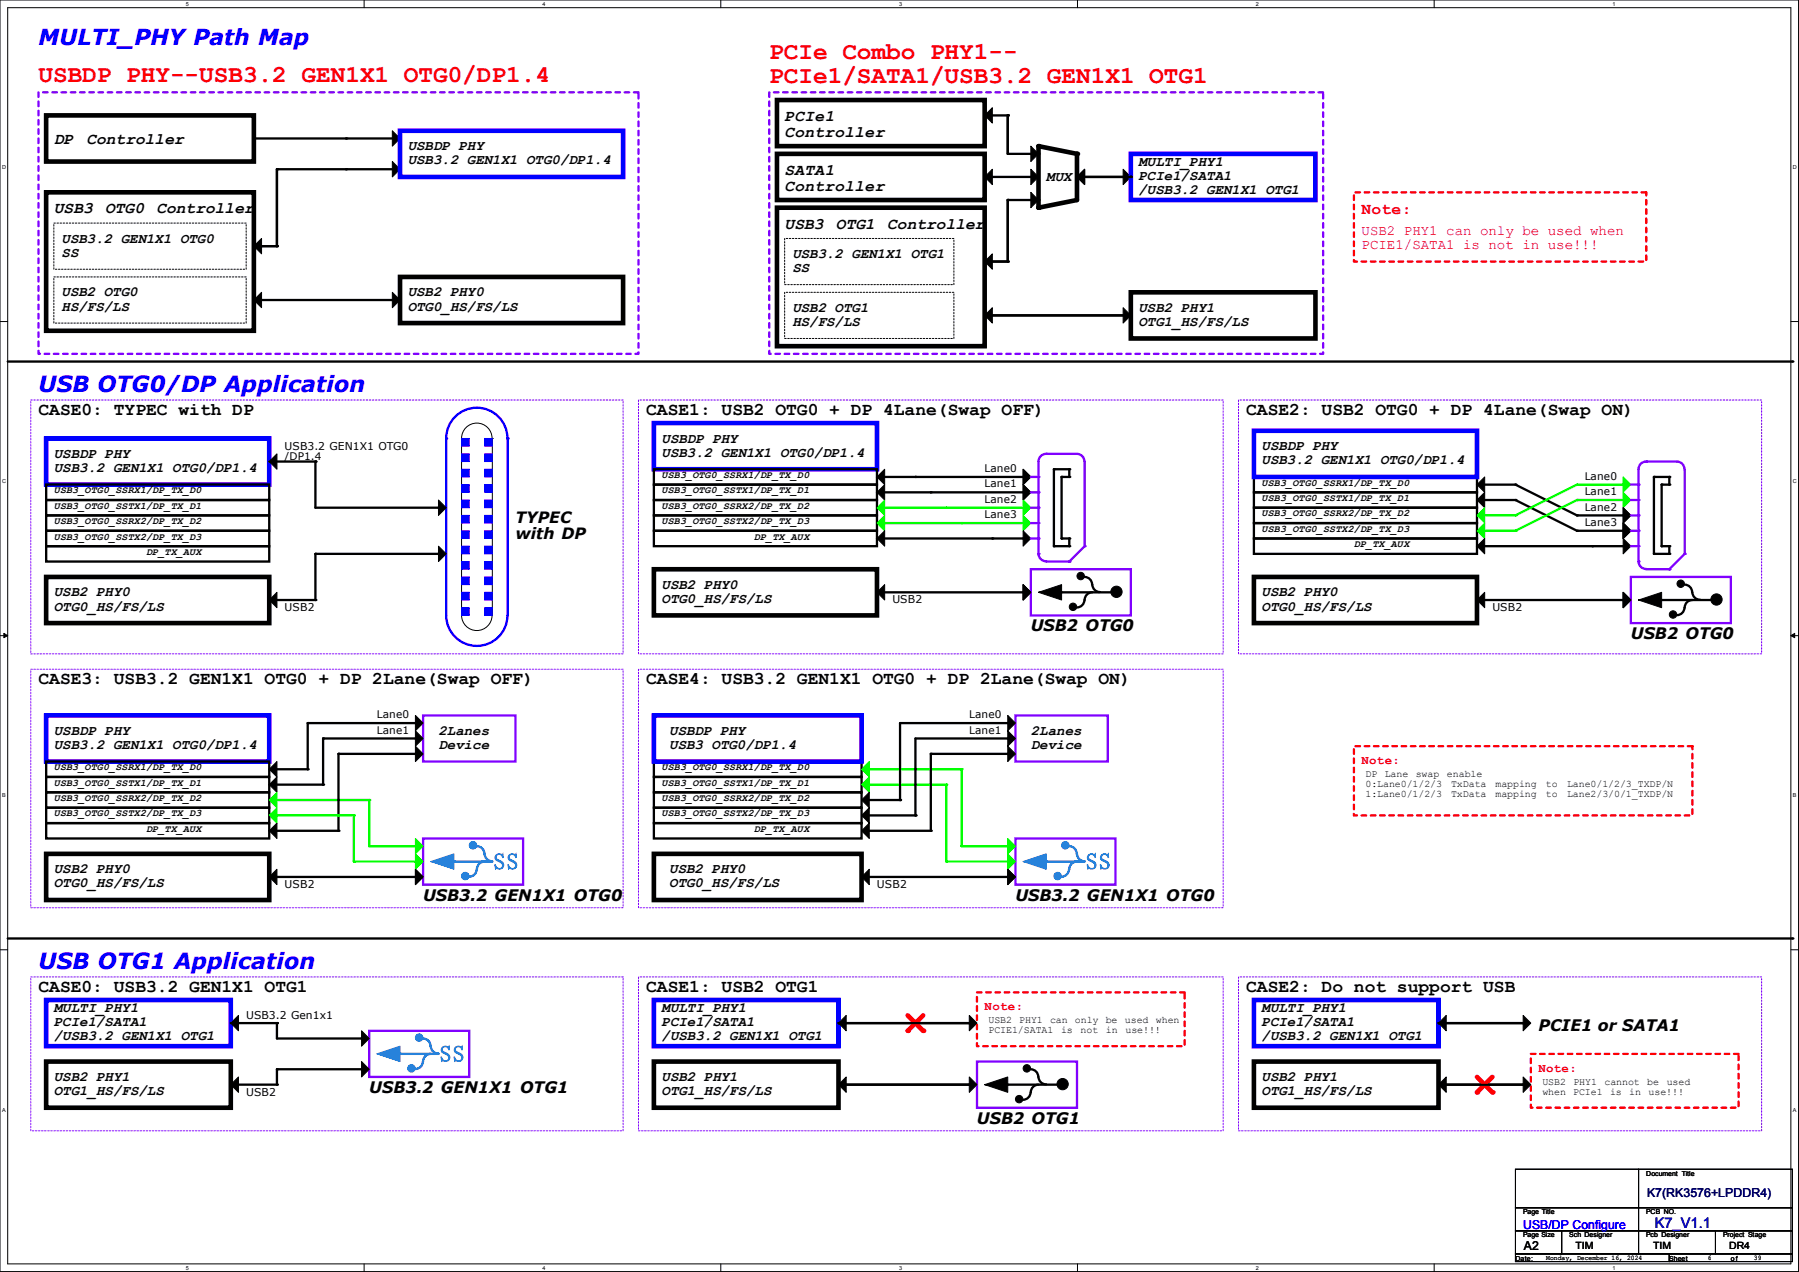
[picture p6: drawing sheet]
<svg xmlns="http://www.w3.org/2000/svg" width="297mm" height="210mm" viewBox="0 0 297 210" stroke-linecap="round" stroke-linejoin="round" font-family="sans-serif">
<defs><g id="words">
<g font-size="4" fill="#f00">
<text x="127" y="9.7">PCIe Combo PHY1--</text>
<text x="6.3" y="13.5">USBDP PHY--USB3.2 GEN1X1 OTG0/DP1.4</text>
<text x="127" y="13.8">PCIe1/SATA1/USB3.2 GEN1X1 OTG1</text>
</g>
<g font-size="3.7" fill="#00f">
<text x="6.3" y="64.7">USB OTG0/DP Application</text>
<text x="6.3" y="159.9">USB OTG1 Application</text>
</g>
<g font-size="3.7" fill="#0080ff">
<text x="81.5" y="143.5">SS</text>
<text x="179.3" y="143.5">SS</text>
<text x="72.6" y="175.3">SS</text>
</g>
<text font-size="3.6" fill="#00f" x="6.3" y="7.5">MULTI_PHY Path Map</text>
<g font-size="3">
<text x="6.3" y="68.5">CASE0: TYPEC with DP</text>
<text x="106.7" y="68.5">CASE1: USB2 OTG0 + DP 4Lane(Swap OFF)</text>
<text x="205.7" y="68.5">CASE2: USB2 OTG0 + DP 4Lane(Swap ON)</text>
<text x="6.3" y="112.9">CASE3: USB3.2 GEN1X1 OTG0 + DP 2Lane(Swap OFF)</text>
<text x="106.7" y="112.9">CASE4: USB3.2 GEN1X1 OTG0 + DP 2Lane(Swap ON)</text>
<text x="6.3" y="163.7">CASE0: USB3.2 GEN1X1 OTG1</text>
<text x="106.7" y="163.7">CASE1: USB2 OTG1</text>
<text x="205.7" y="163.7">CASE2: Do not support USB</text>
</g>
<g font-size="2.7">
<text x="8.9" y="23.8">DP</text>
<text x="14.3" y="23.8">Controller</text>
<text x="129.5" y="20">PCIe1</text>
<text x="129.5" y="22.6">Controller</text>
<text x="129.5" y="28.9">SATA1</text>
<text x="8.9" y="35.2">USB3</text>
<text x="17.4" y="35.2">OTG0</text>
<text x="25.8" y="35.2">Controller</text>
<text x="129.5" y="31.5">Controller</text>
<text x="129.5" y="37.8">USB3</text>
<text x="138" y="37.8">OTG1</text>
<text x="146.5" y="37.8">Controller</text>
</g>
<text font-size="2.7" fill="#f00" x="224.8" y="35.3">Note:</text>
<g font-size="2.6">
<text x="85.1" y="86.4">TYPEC</text>
<text x="85.1" y="89">with DP</text>
<text x="170.2" y="104.2">USB2 OTG0</text>
<text x="269.2" y="105.5">USB2 OTG0</text>
<text x="69.8" y="148.7">USB3.2 GEN1X1 OTG0</text>
<text x="167.6" y="148.7">USB3.2 GEN1X1 OTG0</text>
<text x="254" y="170.3">PCIE1 or SATA1</text>
<text x="61" y="180.4">USB3.2 GEN1X1 OTG1</text>
<text x="161.3" y="185.5">USB2 OTG1</text>
</g>
<text font-size="2.4" fill="#0000a0" x="273.2" y="202.7">K7_V1.1</text>
<g font-size="2.3">
<text x="67.3" y="24.8">USBDP PHY</text>
<text x="67.3" y="27.1">USB3.2 GEN1X1 OTG0/DP1.4</text>
<text x="172.7" y="29.9">MUX</text>
<text x="188" y="27.3">MULTI_PHY1</text>
<text x="188" y="29.7">PCIe1/SATA1</text>
<text x="188" y="32">/USB3.2 GEN1X1 OTG1</text>
<text x="10.2" y="40">USB3.2 GEN1X1 OTG0</text>
<text x="10.2" y="42.4">SS</text>
<text x="130.8" y="42.6">USB3.2 GEN1X1 OTG1</text>
<text x="130.8" y="44.9">SS</text>
<text x="10.2" y="48.9">USB2 OTG0</text>
<text x="10.2" y="51.3">HS/FS/LS</text>
<text x="67.3" y="48.9">USB2 PHY0</text>
<text x="67.3" y="51.3">OTG0_HS/FS/LS</text>
<text x="130.8" y="51.5">USB2 OTG1</text>
<text x="130.8" y="53.8">HS/FS/LS</text>
<text x="188" y="51.5">USB2 PHY1</text>
<text x="188" y="53.8">OTG1_HS/FS/LS</text>
<text x="8.9" y="75.6">USBDP PHY</text>
<text x="8.9" y="77.9">USB3.2 GEN1X1 OTG0/DP1.4</text>
<text x="109.2" y="73.1">USBDP PHY</text>
<text x="109.2" y="75.4">USB3.2 GEN1X1 OTG0/DP1.4</text>
<text x="208.3" y="74.3">USBDP PHY</text>
<text x="208.3" y="76.7">USB3.2 GEN1X1 OTG0/DP1.4</text>
<text x="8.9" y="98.5">USB2 PHY0</text>
<text x="8.9" y="100.8">OTG0_HS/FS/LS</text>
<text x="109.2" y="97.2">USB2 PHY0</text>
<text x="109.2" y="99.5">OTG0_HS/FS/LS</text>
<text x="208.3" y="98.5">USB2 PHY0</text>
<text x="208.3" y="100.8">OTG0_HS/FS/LS</text>
<text x="8.9" y="121.3">USBDP PHY</text>
<text x="8.9" y="123.7">USB3.2 GEN1X1 OTG0/DP1.4</text>
<text x="72.4" y="121.3">2Lanes</text>
<text x="72.4" y="123.7">Device</text>
<text x="110.5" y="121.3">USBDP PHY</text>
<text x="110.5" y="123.7">USB3 OTG0/DP1.4</text>
<text x="170.2" y="121.3">2Lanes</text>
<text x="170.2" y="123.7">Device</text>
<text x="8.9" y="144.2">USB2 PHY0</text>
<text x="8.9" y="146.5">OTG0_HS/FS/LS</text>
<text x="110.5" y="144.2">USB2 PHY0</text>
<text x="110.5" y="146.5">OTG0_HS/FS/LS</text>
<text x="8.9" y="167">MULTI_PHY1</text>
<text x="109.2" y="167">MULTI_PHY1</text>
<text x="208.3" y="167">MULTI_PHY1</text>
<text x="8.9" y="169.4">PCIe1/SATA1</text>
<text x="8.9" y="171.7">/USB3.2 GEN1X1 OTG1</text>
<text x="109.2" y="169.4">PCIe1/SATA1</text>
<text x="109.2" y="171.7">/USB3.2 GEN1X1 OTG1</text>
<text x="208.3" y="169.4">PCIe1/SATA1</text>
<text x="208.3" y="171.7">/USB3.2 GEN1X1 OTG1</text>
<text x="8.9" y="178.5">USB2 PHY1</text>
<text x="109.2" y="178.5">USB2 PHY1</text>
<text x="208.3" y="178.5">USB2 PHY1</text>
<text x="8.9" y="180.8">OTG1_HS/FS/LS</text>
<text x="109.2" y="180.8">OTG1_HS/FS/LS</text>
<text x="208.3" y="180.8">OTG1_HS/FS/LS</text>
</g>
<g font-size="2.3" fill="#f00">
<text x="224.8" y="38.7">USB2 PHY1 can only be used when</text>
<text x="224.8" y="41.1">PCIE1/SATA1 is not in use!!!</text>
</g>
<g font-size="2" fill="#f00">
<text x="224.8" y="126.2">Note:</text>
<text x="162.6" y="166.8">Note:</text>
<text x="254" y="177">Note:</text>
</g>
<text font-size="2" fill="#000080" x="271.9" y="197.6">K7(RK3576+LPDDR4)</text>
<text font-size="2" fill="#00f" x="251.5" y="202.9">USB/DP Configure</text>
<text font-size="2" x="251.6" y="206.4">A2</text>
<g font-size="1.8">
<text x="47" y="74.2">USB3.2 GEN1X1 OTG0</text>
<text x="47" y="100.9">USB2</text>
<text x="147.3" y="99.6">USB2</text>
<text x="246.4" y="100.9">USB2</text>
<text x="47" y="146.6">USB2</text>
<text x="144.8" y="146.6">USB2</text>
<text x="40.6" y="168.2">USB3.2 Gen1x1</text>
<text x="40.6" y="180.9">USB2</text>
</g>
<g font-size="1.7">
<text x="47" y="75.9">/DP1.4</text>
<text x="162.6" y="77.9">Lane0</text>
<text x="8.9" y="84">USB3_OTG0_SSTX1/DP_TX_D1</text>
<text x="8.9" y="81.4">USB3_OTG0_SSRX1/DP_TX_D0</text>
<text x="109.2" y="84">USB3_OTG0_SSRX2/DP_TX_D2</text>
<text x="109.2" y="81.4">USB3_OTG0_SSTX1/DP_TX_D1</text>
<text x="109.2" y="78.9">USB3_OTG0_SSRX1/DP_TX_D0</text>
<text x="162.6" y="83">Lane2</text>
<text x="162.6" y="80.5">Lane1</text>
<text x="208.3" y="82.7">USB3_OTG0_SSTX1/DP_TX_D1</text>
<text x="208.3" y="80.2">USB3_OTG0_SSRX1/DP_TX_D0</text>
<text x="261.6" y="81.7">Lane1</text>
<text x="261.6" y="79.2">Lane0</text>
<text x="8.9" y="89.1">USB3_OTG0_SSTX2/DP_TX_D3</text>
<text x="8.9" y="86.5">USB3_OTG0_SSRX2/DP_TX_D2</text>
<text x="109.2" y="86.5">USB3_OTG0_SSTX2/DP_TX_D3</text>
<text x="124.5" y="89.1">DP_TX_AUX</text>
<text x="162.6" y="85.6">Lane3</text>
<text x="208.3" y="85.3">USB3_OTG0_SSRX2/DP_TX_D2</text>
<text x="208.3" y="87.8">USB3_OTG0_SSTX2/DP_TX_D3</text>
<text x="261.6" y="84.3">Lane2</text>
<text x="261.6" y="86.8">Lane3</text>
<text x="24.1" y="91.6">DP_TX_AUX</text>
<text x="223.5" y="90.3">DP_TX_AUX</text>
<text x="62.2" y="118.6">Lane0</text>
<text x="160" y="118.6">Lane0</text>
<text x="62.2" y="121.1">Lane1</text>
<text x="160" y="121.1">Lane1</text>
<text x="8.9" y="129.7">USB3_OTG0_SSTX1/DP_TX_D1</text>
<text x="8.9" y="127.2">USB3_OTG0_SSRX1/DP_TX_D0</text>
<text x="109.2" y="129.7">USB3_OTG0_SSTX1/DP_TX_D1</text>
<text x="109.2" y="127.2">USB3_OTG0_SSRX1/DP_TX_D0</text>
<text x="225.4" y="128.3">DP</text>
<text x="225.4" y="130">0:Lane0/1/2/3</text>
<text x="225.4" y="131.6">1:Lane0/1/2/3</text>
<text x="228.6" y="128.3">Lane</text>
<text x="233.7" y="128.3">swap</text>
<text x="238.9" y="128.3">enable</text>
<text x="239.6" y="130">TxData</text>
<text x="239.6" y="131.6">TxData</text>
<text x="246.9" y="130">mapping</text>
<text x="246.9" y="131.6">mapping</text>
<text x="255.2" y="130">to</text>
<text x="255.2" y="131.6">to</text>
<text x="258.7" y="130">Lane0/1/2/3_TXDP/N</text>
<text x="258.7" y="131.6">Lane2/3/0/1_TXDP/N</text>
<text x="8.9" y="134.8">USB3_OTG0_SSTX2/DP_TX_D3</text>
<text x="8.9" y="132.2">USB3_OTG0_SSRX2/DP_TX_D2</text>
<text x="24.1" y="137.3">DP_TX_AUX</text>
<text x="109.2" y="132.2">USB3_OTG0_SSRX2/DP_TX_D2</text>
<text x="109.2" y="134.8">USB3_OTG0_SSTX2/DP_TX_D3</text>
<text x="124.5" y="137.3">DP_TX_AUX</text>
<text x="163.2" y="169">USB2</text>
<text x="163.2" y="170.6">PCIE1/SATA1</text>
<text x="168.3" y="169">PHY1</text>
<text x="173.4" y="169">can</text>
<text x="175.2" y="170.6">is</text>
<text x="177.5" y="169">only</text>
<text x="178.4" y="170.6">not</text>
<text x="182.5" y="169">be</text>
<text x="182.6" y="170.6">in</text>
<text x="185.7" y="169">used</text>
<text x="185.8" y="170.6">use!!!</text>
<text x="190.8" y="169">when</text>
<text x="254.6" y="179.1">USB2</text>
<text x="259.8" y="179.1">PHY1</text>
<text x="264.9" y="179.1">cannot</text>
<text x="271.9" y="179.1">be</text>
<text x="275.2" y="179.1">used</text>
<text x="254.6" y="180.8">when</text>
<text x="259.7" y="180.8">PCIe1</text>
<text x="265.8" y="180.8">is</text>
<text x="269" y="180.8">in</text>
<text x="272.2" y="180.8">use!!!</text>
<text x="260.1" y="206.2">TIM</text>
<text x="272.9" y="206.2">TIM</text>
<text x="285.5" y="206.2">DR4</text>
</g>
<g font-size="1.1">
<text x="271.8" y="194.1">Document Title</text>
<text x="251.5" y="200.5">Page Title</text>
<text x="271.8" y="200.5">PCB NO.</text>
<text x="250.2" y="208.1">Date:</text>
<text x="251.5" y="204.3">Page Size</text>
<text x="255.3" y="208">Monday, December 16, 2024</text>
<text x="259.1" y="204.3">Sch Designer</text>
<text x="271.8" y="204.3">Pcb Designer</text>
<text x="275.6" y="208.1">Sheet</text>
<text x="281.9" y="208">6</text>
<text x="284.5" y="204.3">Project Stage</text>
<text x="285.8" y="208.1">o f</text>
<text x="289.6" y="208">39</text>
</g>
<g font-size=".9">
<text x="30.7" y=".9">5</text>
<text x="89.5" y=".9">4</text>
<text x="148.4" y=".9">3</text>
<text x="207.3" y=".9">2</text>
<text x="266.2" y=".9">1</text>
<text x=".3" y="28">D</text>
<text x="296" y="28">D</text>
<text x=".3" y="79.8">C</text>
<text x="296" y="79.8">C</text>
<text x=".3" y="131.7">B</text>
<text x="296" y="131.7">B</text>
<text x=".3" y="183.5">A</text>
<text x="296" y="183.5">A</text>
<text x="30.7" y="209.6">5</text>
<text x="89.5" y="209.6">4</text>
<text x="148.4" y="209.6">3</text>
<text x="207.3" y="209.6">2</text>
<text x="266.2" y="209.6">1</text>
</g>
</g></defs>
<g fill="none" stroke="#000" stroke-width=".17">
<path d="M0 0h296.9v209.9h-296.9zM1.3 1.3h294.4v207.4h-294.4zM60.1 0v1.3M119 0v1.3M162.6 19.1l1.2-1.3v2.5zM177.9 0v1.3M236.8 0v1.3M43.2 39.4v2.5l-1.3-1.3zM64.8 21.6l1.2 1.3-1.2 1.2zM64.8 26.7l1.2 1.2-1.2 1.3zM162.6 29.2l1.2-1.3v2.6zM170.2 24.1l1.2 1.3-1.2 1.3z"/>
<path d="M170.2 27.9l1.2 1.3-1.2 1.3zM170.2 31.8l1.2 1.2-1.2 1.3zM177.8 29.2l1.3-1.3v2.6zM185.4 27.9l1.3 1.3-1.3 1.3zM0 53.1h1.3M43.2 48.3v2.5l-1.3-1.3zM64.8 48.3l1.2 1.2-1.2 1.3zM163.8 41.9v2.5l-1.2-1.2zM163.8 50.8v2.5l-1.2-1.2zM185.4 50.8l1.3 1.3-1.3 1.2zM295.7 53.1h1.2M0 104.9h1.3"/>
<path d="M.6 104.6l.7 .3-.7 .4zM295.7 104.9l.6-.3v.7zM295.7 104.9h1.2M0 156.8h1.3M295.7 156.8h1.2M60.1 208.7v1.2M119 208.7v1.2M177.9 208.7v1.2M236.8 208.7v1.2"/>
</g>
<g fill="#000">
<path d="M.6 104.6l.7 .3-.7 .4zM295.7 104.9l.6-.3v.7z"/>
<path d="M162.6 19.1l1.2-1.3v2.5z" fill-rule="evenodd"/>
<path d="M64.8 21.6l1.2 1.3-1.2 1.2z" fill-rule="evenodd"/>
<path d="M64.8 26.7l1.2 1.2-1.2 1.3z" fill-rule="evenodd"/>
<path d="M162.6 29.2l1.2-1.3v2.6z" fill-rule="evenodd"/>
<path d="M170.2 24.1l1.2 1.3-1.2 1.3z" fill-rule="evenodd"/>
<path d="M170.2 27.9l1.2 1.3-1.2 1.3z" fill-rule="evenodd"/>
<path d="M170.2 31.8l1.2 1.2-1.2 1.3z" fill-rule="evenodd"/>
<path d="M177.8 29.2l1.3-1.3v2.6z" fill-rule="evenodd"/>
<path d="M177.8 29.2l1.3-1.3v2.6z" fill-rule="evenodd"/>
<path d="M185.4 27.9l1.3 1.3-1.3 1.3z" fill-rule="evenodd"/>
<path d="M43.2 39.4v2.5l-1.3-1.3z" fill-rule="evenodd"/>
<path d="M43.2 48.3v2.5l-1.3-1.3z" fill-rule="evenodd"/>
<path d="M64.8 48.3l1.2 1.2-1.2 1.3z" fill-rule="evenodd"/>
<path d="M163.8 41.9v2.5l-1.2-1.2z" fill-rule="evenodd"/>
<path d="M163.8 50.8v2.5l-1.2-1.2z" fill-rule="evenodd"/>
<path d="M185.4 50.8l1.3 1.3-1.3 1.2z" fill-rule="evenodd"/>
</g>
<path d="M5.1 66h97.8v41.9h-97.8zM105.4 66h96.5v41.9h-96.5zM204.5 66h86.3v41.9h-86.3zM5.1 110.5h97.8v39.4h-97.8zM105.4 110.5h96.5v39.4h-96.5zM5.1 161.3h97.8v25.4h-97.8zM105.4 161.3h96.5v25.4h-96.5zM204.5 161.3h86.3v25.4h-86.3z" fill="none" stroke="#8000ff" stroke-width=".17" stroke-dasharray=".3 .3"/>
<path d="M6.3 15.2h99.1v43.2h-99.1zM127 15.2h91.4v43.2h-91.4z" fill="none" stroke="#8000ff" stroke-width=".38" stroke-dasharray=".8 .8"/>
<path d="M223.5 31.8h48.3v11.4h-48.3zM223.5 123.2h55.9v11.4h-55.9zM161.3 163.8h34.3v8.9h-34.3zM252.7 174h34.3v8.9h-34.3z" fill="none" stroke="#f00" stroke-width=".38" stroke-dasharray=".8 .8"/>
<g fill="none" stroke="#000" stroke-width=".38">
<path d="M162.6 19.1h3.8v6.3h5M41.9 22.9h24.1M66 27.9h-20.3v12.7h-3.8M163.8 29.2h6.4M171.4 33h-5v10.2h-3.8M177.8 29.2h8.9M1.3 59.7h294.6M41.9 49.5h22.9M162.6 52.1h24.1M107.9 77.5h36.9v2.5h-36.9zM207 78.7h36.8v2.6h-36.8zM7.6 87.6h36.8v2.6h-36.8z"/>
<path d="M7.6 85.1h36.8v2.5h-36.8zM7.6 82.5h36.8v2.6h-36.8zM7.6 80h36.8v2.5h-36.8zM7.6 90.2h36.8v2.5h-36.8zM107.9 80h36.9v2.5h-36.9zM107.9 87.6h36.9v2.6h-36.9zM107.9 85.1h36.9v2.5h-36.9zM107.9 82.5h36.9v2.6h-36.9zM207 86.4h36.8v2.5h-36.8zM207 83.8h36.8v2.6h-36.8zM207 81.3h36.8v2.5h-36.8zM207 88.9h36.8v2.5h-36.8z"/>
<path d="M7.6 128.3h36.8v2.5h-36.8zM7.6 135.9h36.8v2.5h-36.8zM7.6 133.3h36.8v2.6h-36.8zM7.6 125.7h36.8v2.6h-36.8zM7.6 130.8h36.8v2.5h-36.8zM107.9 130.8h34.3v2.5h-34.3zM107.9 125.7h34.3v2.6h-34.3zM107.9 133.3h34.3v2.6h-34.3zM107.9 128.3h34.3v2.5h-34.3zM107.9 135.9h34.3v2.5h-34.3z"/>
</g>
<g fill="#000">
<circle cx="166.4" cy="19" r=".19"/>
<circle cx="45.7" cy="27.9" r=".19"/>
<circle cx="57.1" cy="27.9" r=".19"/>
<circle cx="57.2" cy="22.9" r=".19"/>
<circle cx="66" cy="22.9" r=".19"/>
<circle cx="66" cy="27.9" r=".19"/>
<circle cx="166.4" cy="33" r=".19"/>
<circle cx="170.2" cy="29.2" r=".19"/>
<circle cx="171.5" cy="33" r=".19"/>
<circle cx="171.5" cy="25.4" r=".19"/>
<circle cx="171.5" cy="24.1" r=".38"/>
<circle cx="171.5" cy="34.3" r=".38"/>
<circle cx="177.8" cy="25.4" r=".38"/>
<circle cx="186.7" cy="29.2" r=".19"/>
<circle cx="45.7" cy="40.6" r=".19"/>
<circle cx="64.8" cy="49.5" r=".19"/>
<circle cx="166.4" cy="43.2" r=".19"/>
<circle cx="186.7" cy="52.1" r=".19"/>
<circle cx="295.9" cy="59.7" r=".19"/>
</g>
<g fill="none" stroke="#000" stroke-width=".76">
<path d="M7.6 19.1h34.3v7.6h-34.3zM128.3 16.5h34.3v7.6h-34.3zM7.6 31.8h34.3v22.8h-34.3zM128.3 25.4h34.3v7.6h-34.3zM128.3 34.3h34.3v22.9h-34.3zM171.4 24.1l6.4 1.3v7.6l-6.4 1.3zM66 45.7h36.9v7.6h-36.9zM186.7 48.3h30.5v7.6h-30.5zM7.6 95.2h36.8v7.7h-36.8zM107.9 94h36.9v7.6h-36.9zM207 95.2h36.8v7.7h-36.8zM7.6 141h36.8v7.6h-36.8z"/>
<path d="M107.9 141h34.3v7.6h-34.3zM7.6 175.3h30.5v7.6h-30.5zM107.9 175.3h30.5v7.6h-30.5zM207 175.3h30.5v7.6h-30.5z"/>
</g>
<path d="M8.9 36.8h31.7v7.6h-31.7zM129.5 39.4h28v7.6h-28zM8.9 45.7h31.7v7.6h-31.7zM129.5 48.3h28v7.6h-28z" fill="none" stroke="#000" stroke-width=".17" stroke-dasharray=".3 .3"/>
<path d="M66 21.6h36.9v7.6h-36.9zM186.7 25.4h30.5v7.6h-30.5zM7.6 72.4h36.8v7.6h-36.8zM107.9 69.8h36.9v7.7h-36.9zM207 71.1h36.8v7.6h-36.8zM7.6 118.1h36.8v7.6h-36.8zM107.9 118.1h34.3v7.6h-34.3zM7.6 165.1h30.5v7.6h-30.5zM107.9 165.1h30.5v7.6h-30.5zM207 165.1h30.5v7.6h-30.5z" fill="none" stroke="#00f" stroke-width=".76"/>
<path d="M177.8 74.9h-5.1a1.25 1.25 0 0 0-1.3 1.3" fill="none" stroke="#8000ff" stroke-width=".38"/>
<circle cx="172.7" cy="74.9" r=".19" fill="#8000ff"/>
<path d="M171.4 76.2v15.2M177.8 74.9a1.25 1.25 0 0 1 1.2 1.3" fill="none" stroke="#8000ff" stroke-width=".38"/>
<circle cx="171.4" cy="91.4" r=".19" fill="#8000ff"/>
<path d="M179.1 76.2v14" fill="none" stroke="#8000ff" stroke-width=".38"/>
<circle cx="179.1" cy="90.2" r=".19" fill="#8000ff"/>
<path d="M276.9 76.2h-5.1a1.25 1.25 0 0 0-1.3 1.3" fill="none" stroke="#8000ff" stroke-width=".38"/>
<circle cx="271.8" cy="76.2" r=".19" fill="#8000ff"/>
<path d="M270.5 77.5v15.2M276.9 76.2a1.25 1.25 0 0 1 1.2 1.3" fill="none" stroke="#8000ff" stroke-width=".38"/>
<path d="M44.4 76.2l1.3-1.3v2.6z" fill-rule="evenodd" fill="#000"/>
<path d="M44.4 76.2l1.3-1.3v2.6z" fill="none" stroke="#000" stroke-width=".17"/>
<circle cx="270.5" cy="92.7" r=".19" fill="#8000ff"/>
<path d="M278.1 77.5v13.9" fill="none" stroke="#8000ff" stroke-width=".38"/>
<circle cx="278.1" cy="91.4" r=".19" fill="#8000ff"/>
<path d="M44.4 76.2h7.7M175.3 88.9v-10.2h1.2v-1.2h-2.5v12.7M250.2 80l10.1 5.1M274.3 90.2v-10.2h1.3v-1.3h-2.6v12.7" fill="none" stroke="#000" stroke-width=".38"/>
<g fill="#000">
<circle cx="52.1" cy="76.2" r=".19"/>
<circle cx="174" cy="77.5" r=".19"/>
<circle cx="175.3" cy="78.7" r=".19"/>
<circle cx="176.5" cy="77.5" r=".19"/>
<circle cx="176.5" cy="78.7" r=".19"/>
<circle cx="273" cy="78.7" r=".19"/>
<circle cx="275.6" cy="78.7" r=".19"/>
<circle cx="175.3" cy="88.9" r=".19"/>
<circle cx="260.4" cy="85.1" r=".19"/>
<circle cx="274.3" cy="90.2" r=".19"/>
<circle cx="274.3" cy="80" r=".19"/>
<circle cx="275.6" cy="80" r=".19"/>
</g>
<g fill="#000">
<path d="M144.8 78.7l1.2-1.2v2.5z" fill-rule="evenodd"/>
<path d="M168.9 77.5l1.3 1.2-1.3 1.3z" fill-rule="evenodd"/>
<path d="M168.9 77.5l1.3 1.2-1.3 1.3z" fill-rule="evenodd"/>
<path d="M243.8 80l1.3-1.3v2.6z" fill-rule="evenodd"/>
</g>
<path d="M144.8 78.7l1.2-1.2v2.5zM168.9 77.5l1.3 1.2-1.3 1.3zM243.8 80l1.3-1.3v2.6z" fill="none" stroke="#000" stroke-width=".17"/>
<path d="M73.7 72.4a5.1 5.1 0 0 1 5-5.1 5.1 5.1 0 0 1 5.1 5.1M73.7 101.6a5.1 5.1 0 0 0 5 5 5.1 5.1 0 0 0 5.1-5" fill="none" stroke="#00f" stroke-width=".38"/>
<path d="M170.2 94h16.5v7.6h-16.5zM269.2 95.2h16.6v7.7h-16.6zM69.8 118.1h15.3v7.6h-15.3zM167.6 118.1h15.3v7.6h-15.3zM69.8 138.4h16.6v7.6h-16.6zM167.6 138.4h16.5v7.6h-16.5zM61 170.2h16.5v7.6h-16.5zM161.3 175.3h16.5v7.6h-16.5z" fill="none" stroke="#8000ff" stroke-width=".38"/>
<path d="M268 78.7l1.2 1.3-1.2 1.3z" fill-rule="evenodd" fill="#0f0"/>
<path d="M268 78.7l1.2 1.3-1.2 1.3z" fill="none" stroke="#0f0" stroke-width=".17"/>
<path d="M73.7 72.4v29.2" fill="none" stroke="#00f" stroke-width=".38"/>
<circle cx="73.7" cy="72.4" r=".19" fill="#00f"/>
<g fill="#000">
<path d="M146 80v2.5l-1.2-1.2z" fill-rule="evenodd"/>
<path d="M168.9 80l1.3 1.3-1.3 1.2z" fill-rule="evenodd"/>
<path d="M168.9 80l1.3 1.3-1.3 1.2z" fill-rule="evenodd"/>
</g>
<path d="M146 80v2.5l-1.2-1.2zM168.9 80l1.3 1.3-1.3 1.2z" fill="none" stroke="#000" stroke-width=".17"/>
<path d="M144.8 78.7h24.1" fill="none" stroke="#000" stroke-width=".38"/>
<g fill="#000">
<circle cx="151.1" cy="78.7" r=".19"/>
<circle cx="168.9" cy="78.7" r=".19"/>
</g>
<path d="M170.2 78.7h1.2" fill="none" stroke="#8000ff" stroke-width=".38"/>
<circle cx="171.4" cy="78.7" r=".19" fill="#8000ff"/>
<path d="M250.2 82.5l10.1 5.1" fill="none" stroke="#000" stroke-width=".38"/>
<circle cx="260.4" cy="87.6" r=".19" fill="#000"/>
<path d="M245.1 81.3v2.5l-1.3-1.3z" fill-rule="evenodd" fill="#000"/>
<path d="M245.1 81.3v2.5l-1.3-1.3z" fill="none" stroke="#000" stroke-width=".17"/>
<path d="M268 81.3l1.2 1.2-1.2 1.3z" fill-rule="evenodd" fill="#0f0"/>
<path d="M268 81.3l1.2 1.2-1.2 1.3z" fill="none" stroke="#0f0" stroke-width=".17"/>
<path d="M76.2 72.4v29.2M72.4 82.5l1.3 1.3-1.3 1.3zM76.2 101.6h.1" fill="none" stroke="#000" stroke-width=".17"/>
<path d="M72.4 82.5l1.3 1.3-1.3 1.3z" fill-rule="evenodd" fill="#000"/>
<path d="M146 82.5v2.6l-1.2-1.3z" fill-rule="evenodd" fill="#0f0"/>
<path d="M146 82.5v2.6l-1.2-1.3z" fill="none" stroke="#0f0" stroke-width=".17"/>
<path d="M168.9 82.5l1.3 1.3-1.3 1.3z" fill-rule="evenodd" fill="#0f0"/>
<path d="M168.9 82.5l1.3 1.3-1.3 1.3z" fill="none" stroke="#0f0" stroke-width=".17"/>
<path d="M243.8 80h6.4" fill="none" stroke="#000" stroke-width=".38"/>
<circle cx="250.2" cy="80" r=".19" fill="#000"/>
<path d="M269.2 80h1.3" fill="none" stroke="#8000ff" stroke-width=".38"/>
<circle cx="270.5" cy="80" r=".19" fill="#8000ff"/>
<path d="M260.3 80h7.7" fill="none" stroke="#0f0" stroke-width=".38"/>
<circle cx="268" cy="80" r=".19" fill="#0f0"/>
<path d="M76.2 72.4a2.52 2.52 0 0 1 2.5-2.5 2.52 2.52 0 0 1 2.5 2.5M76.2 101.6a2.52 2.52 0 0 0 2.5 2.5 2.52 2.52 0 0 0 2.5-2.5" fill="none" stroke="#000" stroke-width=".17"/>
<path d="M144.8 81.3h24.1" fill="none" stroke="#000" stroke-width=".38"/>
<g fill="#000">
<circle cx="153.7" cy="81.3" r=".19"/>
<circle cx="168.9" cy="81.3" r=".19"/>
</g>
<path d="M170.2 81.3h1.2" fill="none" stroke="#8000ff" stroke-width=".38"/>
<circle cx="171.4" cy="81.3" r=".19" fill="#8000ff"/>
<path d="M245.1 83.8v2.6l-1.3-1.3z" fill-rule="evenodd" fill="#0f0"/>
<path d="M245.1 83.8v2.6l-1.3-1.3z" fill="none" stroke="#0f0" stroke-width=".17"/>
<g fill="#000">
<path d="M268 83.8l1.2 1.3-1.2 1.3z" fill-rule="evenodd"/>
<path d="M268 83.8l1.2 1.3-1.2 1.3z" fill-rule="evenodd"/>
</g>
<path d="M268 83.8l1.2 1.3-1.2 1.3z" fill="none" stroke="#000" stroke-width=".17"/>
<path d="M52.1 76.2v7.6" fill="none" stroke="#000" stroke-width=".38"/>
<circle cx="52.1" cy="76.2" r=".19" fill="#000"/>
<path d="M144.8 86.4l1.2-1.3v2.5z" fill-rule="evenodd" fill="#0f0"/>
<path d="M144.8 86.4l1.2-1.3v2.5z" fill="none" stroke="#0f0" stroke-width=".17"/>
<path d="M168.9 85.1l1.3 1.3-1.3 1.2z" fill-rule="evenodd" fill="#0f0"/>
<path d="M168.9 85.1l1.3 1.3-1.3 1.2z" fill="none" stroke="#0f0" stroke-width=".17"/>
<path d="M243.8 82.5h6.4" fill="none" stroke="#000" stroke-width=".38"/>
<circle cx="250.2" cy="82.6" r=".19" fill="#000"/>
<path d="M269.2 82.5h1.3" fill="none" stroke="#8000ff" stroke-width=".38"/>
<circle cx="270.5" cy="82.5" r=".19" fill="#8000ff"/>
<path d="M260.3 82.5h7.7" fill="none" stroke="#0f0" stroke-width=".38"/>
<circle cx="268" cy="82.5" r=".19" fill="#0f0"/>
<path d="M52.1 83.8h20.3" fill="none" stroke="#000" stroke-width=".38"/>
<circle cx="72.4" cy="83.8" r=".19" fill="#000"/>
<path d="M146 83.8h10.2" fill="none" stroke="#0f0" stroke-width=".38"/>
<circle cx="156.2" cy="83.8" r=".19" fill="#0f0"/>
<path d="M170.2 83.8h1.2" fill="none" stroke="#8000ff" stroke-width=".38"/>
<circle cx="171.5" cy="83.8" r=".19" fill="#8000ff"/>
<path d="M175.3 88.9h.1" fill="none" stroke="#000" stroke-width=".17"/>
<path d="M245.1 86.4v2.5l-1.3-1.3z" fill-rule="evenodd" fill="#0f0"/>
<path d="M245.1 86.4v2.5l-1.3-1.3z" fill="none" stroke="#0f0" stroke-width=".17"/>
<g fill="#000">
<path d="M144.8 88.9l1.2-1.3v2.6z" fill-rule="evenodd"/>
<path d="M268 86.4l1.2 1.2-1.2 1.3z" fill-rule="evenodd"/>
<path d="M268 86.4l1.2 1.2-1.2 1.3z" fill-rule="evenodd"/>
<path d="M268 86.4l1.2 1.2-1.2 1.3z" fill-rule="evenodd"/>
<path d="M268 86.4l1.2 1.2-1.2 1.3z" fill-rule="evenodd"/>
</g>
<path d="M81.3 72.4h.1M81.3 72.4v29.2M144.8 88.9l1.2-1.3v2.6zM268 86.4l1.2 1.2-1.2 1.3z" fill="none" stroke="#000" stroke-width=".17"/>
<path d="M175.3 88.9h1.2" fill="none" stroke="#000" stroke-width=".38"/>
<circle cx="176.5" cy="88.9" r=".19" fill="#000"/>
<path d="M179.1 90.2l-2.6 2.5" fill="none" stroke="#8000ff" stroke-width=".38"/>
<circle cx="176.5" cy="92.7" r=".19" fill="#8000ff"/>
<path d="M176.5 88.9v1.3" fill="none" stroke="#000" stroke-width=".38"/>
<circle cx="176.5" cy="90.2" r=".19" fill="#000"/>
<path d="M168.9 87.6l1.3 1.3-1.3 1.3z" fill-rule="evenodd" fill="#000"/>
<path d="M168.9 87.6l1.3 1.3-1.3 1.3z" fill="none" stroke="#000" stroke-width=".17"/>
<path d="M245.1 85.1h5.1" fill="none" stroke="#0f0" stroke-width=".38"/>
<circle cx="250.2" cy="85.1" r=".19" fill="#0f0"/>
<path d="M260.3 85.1h7.7" fill="none" stroke="#000" stroke-width=".38"/>
<circle cx="268" cy="85.1" r=".19" fill="#000"/>
<path d="M269.2 85.1h1.3" fill="none" stroke="#8000ff" stroke-width=".38"/>
<circle cx="270.5" cy="85.1" r=".19" fill="#8000ff"/>
<path d="M274.3 90.2h.1" fill="none" stroke="#000" stroke-width=".17"/>
<path d="M146 86.4h12.7" fill="none" stroke="#0f0" stroke-width=".38"/>
<circle cx="158.7" cy="86.4" r=".19" fill="#0f0"/>
<path d="M170.2 86.4h1.2" fill="none" stroke="#8000ff" stroke-width=".38"/>
<circle cx="171.5" cy="86.4" r=".19" fill="#8000ff"/>
<path d="M171.4 91.4a1.25 1.25 0 0 0 1.3 1.3M278.1 91.4l-2.5 2.6" fill="none" stroke="#8000ff" stroke-width=".38"/>
<path d="M174 90.2h2.5M274.3 90.2h1.3" fill="none" stroke="#000" stroke-width=".38"/>
<g fill="#000">
<circle cx="174" cy="90.2" r=".19"/>
<circle cx="275.6" cy="90.2" r=".19"/>
</g>
<path d="M245.1 88.9v2.5l-1.3-1.2z" fill-rule="evenodd" fill="#000"/>
<path d="M245.1 88.9v2.5l-1.3-1.2z" fill="none" stroke="#000" stroke-width=".17"/>
<circle cx="275.6" cy="94" r=".19" fill="#8000ff"/>
<path d="M275.6 90.2v1.2" fill="none" stroke="#000" stroke-width=".38"/>
<circle cx="275.6" cy="91.4" r=".19" fill="#000"/>
<g fill="#000">
<path d="M72.4 90.2l1.3 1.2-1.3 1.3z" fill-rule="evenodd"/>
<path d="M268 88.9l1.2 1.3-1.2 1.2z" fill-rule="evenodd"/>
</g>
<path d="M72.4 90.2l1.3 1.2-1.3 1.3zM268 88.9l1.2 1.3-1.2 1.2z" fill="none" stroke="#000" stroke-width=".17"/>
<path d="M83.8 72.4v29.2" fill="none" stroke="#00f" stroke-width=".38"/>
<circle cx="83.8" cy="72.4" r=".19" fill="#00f"/>
<path d="M172.7 92.7h3.8" fill="none" stroke="#8000ff" stroke-width=".38"/>
<circle cx="176.5" cy="92.7" r=".19" fill="#8000ff"/>
<path d="M245.1 87.6h5.1" fill="none" stroke="#0f0" stroke-width=".38"/>
<circle cx="250.2" cy="87.6" r=".19" fill="#0f0"/>
<path d="M260.3 87.6h7.7" fill="none" stroke="#000" stroke-width=".38"/>
<circle cx="268" cy="87.6" r=".19" fill="#000"/>
<path d="M269.2 87.6h1.3" fill="none" stroke="#8000ff" stroke-width=".38"/>
<circle cx="270.5" cy="87.6" r=".19" fill="#8000ff"/>
<path d="M170.2 88.9h1.2M270.5 92.7a1.25 1.25 0 0 0 1.3 1.2" fill="none" stroke="#8000ff" stroke-width=".38"/>
<path d="M144.8 88.9h19M273 91.4h2.6" fill="none" stroke="#000" stroke-width=".38"/>
<g fill="#000">
<circle cx="163.8" cy="88.9" r=".19"/>
<circle cx="273" cy="91.4" r=".19"/>
</g>
<circle cx="171.5" cy="88.9" r=".19" fill="#8000ff"/>
<path d="M271.8 94h3.8" fill="none" stroke="#8000ff" stroke-width=".38"/>
<circle cx="275.6" cy="94" r=".19" fill="#8000ff"/>
<circle cx="178.4" cy="95.1" r=".61" fill="#000"/>
<circle cx="178.4" cy="95.1" r=".61" fill="none" stroke="#000" stroke-width=".17"/>
<path d="M243.8 90.2h19.1" fill="none" stroke="#000" stroke-width=".38"/>
<circle cx="262.9" cy="90.2" r=".19" fill="#000"/>
<path d="M269.2 90.2h1.3" fill="none" stroke="#8000ff" stroke-width=".38"/>
<circle cx="270.5" cy="90.2" r=".19" fill="#8000ff"/>
<path d="M52.1 91.4h20.3M163.8 88.9h5.1M179.1 95.2a1.25 1.25 0 0 1 1.2 1.3M180.3 96.5a1.25 1.25 0 0 0 1.3 1.2M278.1 96.5a1.25 1.25 0 0 1 1.3 1.3" fill="none" stroke="#000" stroke-width=".38"/>
<g fill="#000">
<circle cx="72.4" cy="91.4" r=".19"/>
<circle cx="168.9" cy="88.9" r=".19"/>
</g>
<g fill="#000">
<circle cx="184.3" cy="97.7" r=".93"/>
<circle cx="277.5" cy="96.4" r=".61"/>
<circle cx="283.4" cy="99" r=".93"/>
</g>
<g fill="none" stroke="#000" stroke-width=".17">
<circle cx="184.3" cy="97.7" r=".93"/>
<circle cx="277.5" cy="96.4" r=".61"/>
<circle cx="283.4" cy="99" r=".93"/>
</g>
<path d="M156.2 83.8h12.7" fill="none" stroke="#0f0" stroke-width=".38"/>
<circle cx="168.9" cy="83.8" r=".19" fill="#0f0"/>
<g fill="#000">
<path d="M44.4 99.1l1.3-1.3v2.5z" fill-rule="evenodd"/>
<path d="M146 96.5v2.6l-1.2-1.3z" fill-rule="evenodd"/>
<path d="M168.9 96.5l1.3 1.3-1.3 1.3z" fill-rule="evenodd"/>
<path d="M168.9 96.5l1.3 1.3-1.3 1.3z" fill-rule="evenodd"/>
<path d="M168.9 96.5l1.3 1.3-1.3 1.3z" fill-rule="evenodd"/>
<path d="M171.4 97.8l3.9-1.3v2.6l-3.9-1.3h1.3z" fill-rule="evenodd"/>
<circle cx="177.1" cy="100.2" r=".61"/>
</g>
<g fill="none" stroke="#000" stroke-width=".17">
<path d="M44.4 99.1l1.3-1.3v2.5zM146 96.5v2.6l-1.2-1.3zM168.9 96.5l1.3 1.3-1.3 1.3zM171.4 97.8l3.9-1.3v2.6l-3.9-1.3h1.3z"/>
<circle cx="177.1" cy="100.2" r=".61"/>
</g>
<path d="M175.1 97.8h8.3M179 99.1a1.25 1.25 0 0 1-1.2 1.2M180.3 97.8a1.25 1.25 0 0 0-1.2 1.3M262.9 90.2h5.1M279.4 97.8a1.25 1.25 0 0 0 1.3 1.2" fill="none" stroke="#000" stroke-width=".38"/>
<g fill="#000">
<circle cx="175.1" cy="97.8" r=".19"/>
<circle cx="268" cy="90.2" r=".19"/>
</g>
<path d="M260.3 80l-10.1 5.1" fill="none" stroke="#0f0" stroke-width=".38"/>
<circle cx="260.4" cy="80" r=".19" fill="#0f0"/>
<g fill="#000">
<path d="M243.8 99.1l1.3-1.3v2.5z" fill-rule="evenodd"/>
<path d="M268 97.8l1.2 1.3-1.2 1.2z" fill-rule="evenodd"/>
<path d="M268 97.8l1.2 1.3-1.2 1.2z" fill-rule="evenodd"/>
<path d="M268 97.8l1.2 1.3-1.2 1.2z" fill-rule="evenodd"/>
<path d="M270.5 99.1l3.8-1.3v2.5l-3.8-1.2h1.3z" fill-rule="evenodd"/>
</g>
<path d="M243.8 99.1l1.3-1.3v2.5zM268 97.8l1.2 1.3-1.2 1.2zM270.5 99.1l3.8-1.3v2.5l-3.8-1.2h1.3z" fill="none" stroke="#000" stroke-width=".17"/>
<path d="M274.2 99.1h8.2M279.4 99.1a1.25 1.25 0 0 0-1.3 1.2" fill="none" stroke="#000" stroke-width=".38"/>
<circle cx="274.2" cy="99.1" r=".19" fill="#000"/>
<path d="M158.7 86.4h10.2" fill="none" stroke="#0f0" stroke-width=".38"/>
<circle cx="168.9" cy="86.4" r=".19" fill="#0f0"/>
<path d="M52.1 91.4v7.7M144.8 97.8h24.1M278.1 100.3a1.25 1.25 0 0 1-1.2 1.3" fill="none" stroke="#000" stroke-width=".38"/>
<circle cx="276.2" cy="101.5" r=".61" fill="#000"/>
<circle cx="276.2" cy="101.5" r=".61" fill="none" stroke="#000" stroke-width=".17"/>
<g fill="#000">
<circle cx="52.1" cy="91.4" r=".19"/>
<circle cx="168.9" cy="97.8" r=".19"/>
</g>
<path d="M260.3 82.5l-10.1 5.1" fill="none" stroke="#0f0" stroke-width=".38"/>
<circle cx="260.4" cy="82.6" r=".19" fill="#0f0"/>
<path d="M44.4 99.1h7.7M243.8 99.1h24.2M68.6 119.4h-17.8v7.6M148.6 119.4h17.8M53.3 121.9h15.3" fill="none" stroke="#000" stroke-width=".38"/>
<g fill="#000">
<circle cx="52.1" cy="99.1" r=".19"/>
<circle cx="268" cy="99.1" r=".19"/>
<circle cx="50.8" cy="119.4" r=".19"/>
<circle cx="68.6" cy="119.4" r=".19"/>
<circle cx="166.4" cy="119.4" r=".19"/>
<circle cx="68.6" cy="121.9" r=".19"/>
</g>
<g fill="#000">
<path d="M68.6 118.1l1.2 1.3-1.2 1.2z" fill-rule="evenodd"/>
<path d="M166.4 118.1l1.2 1.3-1.2 1.2z" fill-rule="evenodd"/>
<path d="M44.4 127l1.3-1.3v2.6z" fill-rule="evenodd"/>
<path d="M68.6 120.6l1.2 1.3-1.2 1.3z" fill-rule="evenodd"/>
<path d="M68.6 123.2l1.2 1.3-1.2 1.2z" fill-rule="evenodd"/>
<path d="M166.4 120.6l1.2 1.3-1.2 1.3z" fill-rule="evenodd"/>
<path d="M166.4 123.2l1.2 1.3-1.2 1.2z" fill-rule="evenodd"/>
</g>
<path d="M68.6 118.1l1.2 1.3-1.2 1.2zM166.4 118.1l1.2 1.3-1.2 1.2zM44.4 127l1.3-1.3v2.6zM68.6 120.6l1.2 1.3-1.2 1.3zM68.6 123.2l1.2 1.3-1.2 1.2zM166.4 120.6l1.2 1.3-1.2 1.3zM166.4 123.2l1.2 1.3-1.2 1.2z" fill="none" stroke="#000" stroke-width=".17"/>
<path d="M143.5 125.7v2.6l-1.3-1.3z" fill-rule="evenodd" fill="#0f0"/>
<path d="M143.5 125.7v2.6l-1.3-1.3z" fill="none" stroke="#0f0" stroke-width=".17"/>
<path d="M53.3 121.9v7.6M151.1 121.9h15.3M153.7 124.5h12.7" fill="none" stroke="#000" stroke-width=".38"/>
<g fill="#000">
<circle cx="53.3" cy="121.9" r=".19"/>
<circle cx="166.4" cy="121.9" r=".19"/>
<circle cx="166.4" cy="124.5" r=".19"/>
</g>
<path d="M44.4 129.5l1.3-1.2v2.5z" fill-rule="evenodd" fill="#000"/>
<path d="M44.4 129.5l1.3-1.2v2.5z" fill="none" stroke="#000" stroke-width=".17"/>
<path d="M143.5 128.3v2.5l-1.3-1.3z" fill-rule="evenodd" fill="#0f0"/>
<path d="M143.5 128.3v2.5l-1.3-1.3z" fill="none" stroke="#0f0" stroke-width=".17"/>
<path d="M44.4 127h6.4" fill="none" stroke="#000" stroke-width=".38"/>
<circle cx="50.8" cy="127" r=".19" fill="#000"/>
<path d="M143.5 127h15.2" fill="none" stroke="#0f0" stroke-width=".38"/>
<circle cx="158.7" cy="127" r=".19" fill="#0f0"/>
<path d="M44.4 132.1l1.3-1.3v2.5z" fill-rule="evenodd" fill="#0f0"/>
<path d="M44.4 132.1l1.3-1.3v2.5z" fill="none" stroke="#0f0" stroke-width=".17"/>
<path d="M143.5 130.8v2.5l-1.3-1.2z" fill-rule="evenodd" fill="#000"/>
<path d="M143.5 130.8v2.5l-1.3-1.2z" fill="none" stroke="#000" stroke-width=".17"/>
<path d="M44.4 129.5h8.9M55.9 124.5h12.7" fill="none" stroke="#000" stroke-width=".38"/>
<g fill="#000">
<circle cx="53.3" cy="129.5" r=".19"/>
<circle cx="68.6" cy="124.5" r=".19"/>
</g>
<path d="M80 85.1h1.3v1.3h-1.3z" fill-rule="evenodd" fill="#00f"/>
<path d="M80 85.1h1.3v1.3h-1.3z" fill="none" stroke="#00f" stroke-width=".17"/>
<path d="M80 74.9h1.3v1.3h-1.3z" fill-rule="evenodd" fill="#00f"/>
<path d="M80 74.9h1.3v1.3h-1.3z" fill="none" stroke="#00f" stroke-width=".17"/>
<path d="M80 82.5h1.3v1.3h-1.3z" fill-rule="evenodd" fill="#00f"/>
<path d="M80 82.5h1.3v1.3h-1.3z" fill="none" stroke="#00f" stroke-width=".17"/>
<path d="M76.2 97.8h1.3v1.3h-1.3z" fill-rule="evenodd" fill="#00f"/>
<path d="M76.2 97.8h1.3v1.3h-1.3z" fill="none" stroke="#00f" stroke-width=".17"/>
<path d="M80 92.7h1.3v1.3h-1.3z" fill-rule="evenodd" fill="#00f"/>
<path d="M80 92.7h1.3v1.3h-1.3z" fill="none" stroke="#00f" stroke-width=".17"/>
<path d="M76.2 90.2h1.3v1.2h-1.3z" fill-rule="evenodd" fill="#00f"/>
<path d="M76.2 90.2h1.3v1.2h-1.3z" fill="none" stroke="#00f" stroke-width=".17"/>
<path d="M80 77.5h1.3v1.2h-1.3z" fill-rule="evenodd" fill="#00f"/>
<path d="M80 77.5h1.3v1.2h-1.3z" fill="none" stroke="#00f" stroke-width=".17"/>
<path d="M76.2 77.5h1.3v1.2h-1.3z" fill-rule="evenodd" fill="#00f"/>
<path d="M76.2 77.5h1.3v1.2h-1.3z" fill="none" stroke="#00f" stroke-width=".17"/>
<path d="M80 95.2h1.3v1.3h-1.3z" fill-rule="evenodd" fill="#00f"/>
<path d="M80 95.2h1.3v1.3h-1.3z" fill="none" stroke="#00f" stroke-width=".17"/>
<path d="M76.2 82.5h1.3v1.3h-1.3z" fill-rule="evenodd" fill="#00f"/>
<path d="M76.2 82.5h1.3v1.3h-1.3z" fill="none" stroke="#00f" stroke-width=".17"/>
<path d="M76.2 80h1.3v1.3h-1.3z" fill-rule="evenodd" fill="#00f"/>
<path d="M76.2 80h1.3v1.3h-1.3z" fill="none" stroke="#00f" stroke-width=".17"/>
<path d="M76.2 87.6h1.3v1.3h-1.3z" fill-rule="evenodd" fill="#00f"/>
<path d="M76.2 87.6h1.3v1.3h-1.3z" fill="none" stroke="#00f" stroke-width=".17"/>
<path d="M76.2 74.9h1.3v1.3h-1.3z" fill-rule="evenodd" fill="#00f"/>
<path d="M76.2 74.9h1.3v1.3h-1.3z" fill="none" stroke="#00f" stroke-width=".17"/>
<path d="M80 100.3h1.3v1.3h-1.3z" fill-rule="evenodd" fill="#00f"/>
<path d="M80 100.3h1.3v1.3h-1.3z" fill="none" stroke="#00f" stroke-width=".17"/>
<path d="M80 87.6h1.3v1.3h-1.3z" fill-rule="evenodd" fill="#00f"/>
<path d="M80 87.6h1.3v1.3h-1.3z" fill="none" stroke="#00f" stroke-width=".17"/>
<path d="M80 80h1.3v1.3h-1.3z" fill-rule="evenodd" fill="#00f"/>
<path d="M80 80h1.3v1.3h-1.3z" fill="none" stroke="#00f" stroke-width=".17"/>
<path d="M76.2 95.2h1.3v1.3h-1.3z" fill-rule="evenodd" fill="#00f"/>
<path d="M76.2 95.2h1.3v1.3h-1.3z" fill="none" stroke="#00f" stroke-width=".17"/>
<path d="M80 72.4h1.3v1.3h-1.3z" fill-rule="evenodd" fill="#00f"/>
<path d="M80 72.4h1.3v1.3h-1.3z" fill="none" stroke="#00f" stroke-width=".17"/>
<path d="M76.2 72.4h1.3v1.3h-1.3z" fill-rule="evenodd" fill="#00f"/>
<path d="M76.2 72.4h1.3v1.3h-1.3z" fill="none" stroke="#00f" stroke-width=".17"/>
<path d="M80 97.8h1.3v1.3h-1.3z" fill-rule="evenodd" fill="#00f"/>
<path d="M80 97.8h1.3v1.3h-1.3z" fill="none" stroke="#00f" stroke-width=".17"/>
<path d="M76.2 85.1h1.3v1.3h-1.3z" fill-rule="evenodd" fill="#00f"/>
<path d="M76.2 85.1h1.3v1.3h-1.3z" fill="none" stroke="#00f" stroke-width=".17"/>
<path d="M80 90.2h1.3v1.2h-1.3z" fill-rule="evenodd" fill="#00f"/>
<path d="M80 90.2h1.3v1.2h-1.3z" fill="none" stroke="#00f" stroke-width=".17"/>
<path d="M76.2 100.3h1.3v1.3h-1.3z" fill-rule="evenodd" fill="#00f"/>
<path d="M76.2 100.3h1.3v1.3h-1.3z" fill="none" stroke="#00f" stroke-width=".17"/>
<path d="M76.2 92.7h1.3v1.3h-1.3z" fill-rule="evenodd" fill="#00f"/>
<path d="M76.2 92.7h1.3v1.3h-1.3z" fill="none" stroke="#00f" stroke-width=".17"/>
<path d="M143.5 129.5h12.7" fill="none" stroke="#0f0" stroke-width=".38"/>
<circle cx="156.2" cy="129.5" r=".19" fill="#0f0"/>
<path d="M44.4 134.6l1.3-1.3v2.6z" fill-rule="evenodd" fill="#0f0"/>
<path d="M44.4 134.6l1.3-1.3v2.6z" fill="none" stroke="#0f0" stroke-width=".17"/>
<path d="M143.5 133.3v2.6l-1.3-1.3z" fill-rule="evenodd" fill="#000"/>
<path d="M143.5 133.3v2.6l-1.3-1.3z" fill="none" stroke="#000" stroke-width=".17"/>
<path d="M45.7 132.1h15.3" fill="none" stroke="#0f0" stroke-width=".38"/>
<circle cx="61" cy="132.1" r=".19" fill="#0f0"/>
<path d="M148.6 119.4v12.7h-5.1M55.9 124.5v12.7M153.7 124.5v12.7" fill="none" stroke="#000" stroke-width=".38"/>
<g fill="#000">
<circle cx="55.9" cy="124.5" r=".19"/>
<circle cx="148.6" cy="132.1" r=".19"/>
<circle cx="153.7" cy="124.5" r=".19"/>
</g>
<g fill="#000">
<path d="M44.4 137.2l1.3-1.3v2.5z" fill-rule="evenodd"/>
<path d="M143.5 135.9v2.5l-1.3-1.2z" fill-rule="evenodd"/>
</g>
<path d="M44.4 137.2l1.3-1.3v2.5zM143.5 135.9v2.5l-1.3-1.2z" fill="none" stroke="#000" stroke-width=".17"/>
<path d="M45.7 134.6h12.7" fill="none" stroke="#0f0" stroke-width=".38"/>
<circle cx="58.4" cy="134.6" r=".19" fill="#0f0"/>
<circle cx="78.1" cy="139.6" r=".61" fill="#0080ff"/>
<circle cx="78.1" cy="139.6" r=".61" fill="none" stroke="#0080ff" stroke-width=".17"/>
<path d="M143.5 134.6h7.6" fill="none" stroke="#000" stroke-width=".38"/>
<circle cx="151.1" cy="134.6" r=".19" fill="#000"/>
<path d="M166.4 141l1.2 1.2-1.2 1.3z" fill-rule="evenodd" fill="#0f0"/>
<path d="M166.4 141l1.2 1.2-1.2 1.3z" fill="none" stroke="#0f0" stroke-width=".17"/>
<circle cx="175.9" cy="139.6" r=".61" fill="#0080ff"/>
<circle cx="175.9" cy="139.6" r=".61" fill="none" stroke="#0080ff" stroke-width=".17"/>
<path d="M68.6 138.4l1.2 1.3-1.2 1.3z" fill-rule="evenodd" fill="#0f0"/>
<path d="M68.6 138.4l1.2 1.3-1.2 1.3z" fill="none" stroke="#0f0" stroke-width=".17"/>
<path d="M78.7 139.7a1.25 1.25 0 0 1 1.3 1.3" fill="none" stroke="#0080ff" stroke-width=".38"/>
<path d="M151.1 121.9v12.7" fill="none" stroke="#000" stroke-width=".38"/>
<circle cx="151.1" cy="134.6" r=".19" fill="#000"/>
<path d="M158.7 127v12.7" fill="none" stroke="#0f0" stroke-width=".38"/>
<circle cx="158.7" cy="139.7" r=".19" fill="#0f0"/>
<path d="M176.5 139.7a1.25 1.25 0 0 1 1.3 1.3M80 141a1.25 1.25 0 0 0 1.3 1.2" fill="none" stroke="#0080ff" stroke-width=".38"/>
<path d="M44.4 137.2h11.5M143.5 137.2h10.2" fill="none" stroke="#000" stroke-width=".38"/>
<g fill="#000">
<circle cx="55.9" cy="137.2" r=".19"/>
<circle cx="153.7" cy="137.2" r=".19"/>
</g>
<path d="M166.4 138.4l1.2 1.3-1.2 1.3z" fill-rule="evenodd" fill="#0f0"/>
<path d="M166.4 138.4l1.2 1.3-1.2 1.3z" fill="none" stroke="#0f0" stroke-width=".17"/>
<path d="M177.8 141a1.25 1.25 0 0 0 1.3 1.2" fill="none" stroke="#0080ff" stroke-width=".38"/>
<path d="M68.6 141l1.2 1.2-1.2 1.3z" fill-rule="evenodd" fill="#0f0"/>
<path d="M68.6 141l1.2 1.2-1.2 1.3z" fill="none" stroke="#0f0" stroke-width=".17"/>
<path d="M74.9 142.2h6.4" fill="none" stroke="#0080ff" stroke-width=".38"/>
<circle cx="74.9" cy="142.2" r=".19" fill="#0080ff"/>
<path d="M71.1 142.2l3.8-1.2v2.5l-3.8-1.3h1.3z" fill-rule="evenodd" fill="#0080ff"/>
<path d="M71.1 142.2l3.8-1.2v2.5l-3.8-1.3h1.3z" fill="none" stroke="#0080ff" stroke-width=".17"/>
<path d="M80 142.2a1.25 1.25 0 0 0-1.3 1.3" fill="none" stroke="#0080ff" stroke-width=".38"/>
<path d="M156.2 129.5v12.7" fill="none" stroke="#0f0" stroke-width=".38"/>
<circle cx="156.2" cy="142.2" r=".19" fill="#0f0"/>
<path d="M172.7 142.2h6.4" fill="none" stroke="#0080ff" stroke-width=".38"/>
<circle cx="172.7" cy="142.2" r=".19" fill="#0080ff"/>
<path d="M168.9 142.2l3.8-1.2v2.5l-3.8-1.3h1.3z" fill-rule="evenodd" fill="#0080ff"/>
<path d="M168.9 142.2l3.8-1.2v2.5l-3.8-1.3h1.3z" fill="none" stroke="#0080ff" stroke-width=".17"/>
<path d="M177.8 142.2a1.25 1.25 0 0 0-1.3 1.3" fill="none" stroke="#0080ff" stroke-width=".38"/>
<circle cx="76.8" cy="144.6" r=".61" fill="#0080ff"/>
<circle cx="76.8" cy="144.6" r=".61" fill="none" stroke="#0080ff" stroke-width=".17"/>
<path d="M78.7 143.5a1.25 1.25 0 0 1-1.2 1.2" fill="none" stroke="#0080ff" stroke-width=".38"/>
<path d="M158.7 139.7h7.7" fill="none" stroke="#0f0" stroke-width=".38"/>
<circle cx="166.4" cy="139.7" r=".19" fill="#0f0"/>
<circle cx="174.6" cy="144.6" r=".61" fill="#0080ff"/>
<circle cx="174.6" cy="144.6" r=".61" fill="none" stroke="#0080ff" stroke-width=".17"/>
<path d="M176.5 143.5a1.25 1.25 0 0 1-1.2 1.2" fill="none" stroke="#0080ff" stroke-width=".38"/>
<g fill="#000">
<path d="M44.4 144.8l1.3-1.3v2.5z" fill-rule="evenodd"/>
<path d="M68.6 143.5l1.2 1.3-1.2 1.2z" fill-rule="evenodd"/>
<path d="M68.6 143.5l1.2 1.3-1.2 1.2z" fill-rule="evenodd"/>
<path d="M143.5 143.5v2.5l-1.3-1.2z" fill-rule="evenodd"/>
<path d="M166.4 143.5l1.2 1.3-1.2 1.2z" fill-rule="evenodd"/>
<path d="M166.4 143.5l1.2 1.3-1.2 1.2z" fill-rule="evenodd"/>
</g>
<path d="M44.4 144.8l1.3-1.3v2.5zM68.6 143.5l1.2 1.3-1.2 1.2zM143.5 143.5v2.5l-1.3-1.2zM166.4 143.5l1.2 1.3-1.2 1.2z" fill="none" stroke="#000" stroke-width=".17"/>
<path d="M61 132.1v7.6" fill="none" stroke="#0f0" stroke-width=".38"/>
<circle cx="61" cy="139.7" r=".19" fill="#0f0"/>
<path d="M156.2 142.2h10.2" fill="none" stroke="#0f0" stroke-width=".38"/>
<circle cx="166.4" cy="142.2" r=".19" fill="#0f0"/>
<path d="M58.4 134.6v7.6" fill="none" stroke="#0f0" stroke-width=".38"/>
<circle cx="58.4" cy="142.2" r=".19" fill="#0f0"/>
<path d="M44.4 144.8h24.2M142.2 144.8h24.2" fill="none" stroke="#000" stroke-width=".38"/>
<g fill="#000">
<circle cx="68.6" cy="144.8" r=".19"/>
<circle cx="166.4" cy="144.8" r=".19"/>
</g>
<path d="M61 139.7h7.6" fill="none" stroke="#0f0" stroke-width=".38"/>
<circle cx="68.6" cy="139.7" r=".19" fill="#0f0"/>
<path d="M1.3 154.9h294.6" fill="none" stroke="#000" stroke-width=".38"/>
<circle cx="295.9" cy="154.9" r=".19" fill="#000"/>
<path d="M58.4 142.2h10.2" fill="none" stroke="#0f0" stroke-width=".38"/>
<circle cx="68.6" cy="142.2" r=".19" fill="#0f0"/>
<path d="M138.4 168.9h21.6M237.5 168.9h14" fill="none" stroke="#000" stroke-width=".38"/>
<g fill="#000">
<circle cx="160" cy="168.9" r=".19"/>
<circle cx="251.5" cy="168.9" r=".19"/>
</g>
<g fill="#000">
<path d="M38.1 168.9l1.3-1.3v2.6z" fill-rule="evenodd"/>
<path d="M138.4 168.9l1.3-1.3v2.6z" fill-rule="evenodd"/>
</g>
<path d="M38.1 168.9l1.3-1.3v2.6zM138.4 168.9l1.3-1.3v2.6z" fill="none" stroke="#000" stroke-width=".17"/>
<path d="M152.4 167.6l-2.5 2.6" fill="none" stroke="#f00" stroke-width=".76"/>
<circle cx="149.9" cy="170.2" r=".38" fill="#f00"/>
<path d="M149.9 167.6l2.5 2.6" fill="none" stroke="#f00" stroke-width=".76"/>
<circle cx="152.4" cy="170.2" r=".38" fill="#f00"/>
<g fill="#000">
<path d="M160 167.6l1.3 1.3-1.3 1.3z" fill-rule="evenodd"/>
<path d="M238.8 167.6v2.6l-1.3-1.3h2.5h-2.5z" fill-rule="evenodd"/>
<path d="M251.5 167.6l1.2 1.3-1.2 1.3z" fill-rule="evenodd"/>
</g>
<path d="M160 167.6l1.3 1.3-1.3 1.3zM238.8 167.6v2.6l-1.3-1.3h2.5h-2.5zM251.5 167.6l1.2 1.3-1.2 1.3z" fill="none" stroke="#000" stroke-width=".17"/>
<circle cx="69.2" cy="171.3" r=".61" fill="#0080ff"/>
<circle cx="69.2" cy="171.3" r=".61" fill="none" stroke="#0080ff" stroke-width=".17"/>
<path d="M59.7 170.2l1.3 1.2-1.3 1.3z" fill-rule="evenodd" fill="#000"/>
<path d="M59.7 170.2l1.3 1.2-1.3 1.3z" fill="none" stroke="#000" stroke-width=".17"/>
<path d="M66 174h6.4M69.8 171.4a1.25 1.25 0 0 1 1.3 1.3M71.1 172.7a1.25 1.25 0 0 0 1.3 1.2" fill="none" stroke="#0080ff" stroke-width=".38"/>
<path d="M38.1 168.9h7.6M138.4 168.9h21.6M138.4 179.1h21.6M237.5 168.9h14M237.5 179.1h14" fill="none" stroke="#000" stroke-width=".38"/>
<g fill="#000">
<circle cx="45.7" cy="168.9" r=".19"/>
<circle cx="160" cy="179.1" r=".19"/>
<circle cx="160" cy="168.9" r=".19"/>
<circle cx="251.5" cy="168.9" r=".19"/>
<circle cx="251.5" cy="179.1" r=".19"/>
</g>
<circle cx="66" cy="174" r=".19" fill="#0080ff"/>
<path d="M62.2 174l3.8-1.3v2.6l-3.8-1.3h1.3z" fill-rule="evenodd" fill="#0080ff"/>
<path d="M62.2 174l3.8-1.3v2.6l-3.8-1.3h1.3z" fill="none" stroke="#0080ff" stroke-width=".17"/>
<path d="M71.1 174a1.25 1.25 0 0 0-1.3 1.3" fill="none" stroke="#0080ff" stroke-width=".38"/>
<path d="M45.7 171.4h14" fill="none" stroke="#000" stroke-width=".38"/>
<circle cx="59.7" cy="171.4" r=".19" fill="#000"/>
<circle cx="67.9" cy="176.4" r=".61" fill="#0080ff"/>
<circle cx="67.9" cy="176.4" r=".61" fill="none" stroke="#0080ff" stroke-width=".17"/>
<path d="M69.8 175.3a1.25 1.25 0 0 1-1.2 1.2" fill="none" stroke="#0080ff" stroke-width=".38"/>
<g fill="#000">
<path d="M38.1 179.1l1.3-1.3v2.5z" fill-rule="evenodd"/>
<path d="M59.7 175.3l1.3 1.2-1.3 1.3z" fill-rule="evenodd"/>
<path d="M138.4 179.1l1.3-1.3v2.5z" fill-rule="evenodd"/>
<path d="M160 177.8l1.3 1.3-1.3 1.2z" fill-rule="evenodd"/>
<path d="M162.6 179.1l3.8-1.3v2.5l-3.8-1.2h1.2z" fill-rule="evenodd"/>
<path d="M238.8 177.8v2.5l-1.3-1.2h2.5h-2.5z" fill-rule="evenodd"/>
<circle cx="169.5" cy="176.4" r=".61"/>
<circle cx="175.4" cy="179" r=".93"/>
</g>
<g fill="none" stroke="#000" stroke-width=".17">
<path d="M38.1 179.1l1.3-1.3v2.5zM59.7 175.3l1.3 1.2-1.3 1.3zM138.4 179.1l1.3-1.3v2.5zM160 177.8l1.3 1.3-1.3 1.2zM162.6 179.1l3.8-1.3v2.5l-3.8-1.2h1.2zM238.8 177.8v2.5l-1.3-1.2h2.5h-2.5z"/>
<circle cx="169.5" cy="176.4" r=".61"/>
<circle cx="175.4" cy="179" r=".93"/>
</g>
<path d="M166.2 179.1h8.3M170.2 176.5a1.25 1.25 0 0 1 1.2 1.3M171.4 177.8a1.25 1.25 0 0 0 1.3 1.2M171.4 179.1a1.25 1.25 0 0 0-1.2 1.2" fill="none" stroke="#000" stroke-width=".38"/>
<circle cx="166.2" cy="179.1" r=".19" fill="#000"/>
<path d="M246.4 177.8l-2.6 2.5" fill="none" stroke="#f00" stroke-width=".76"/>
<circle cx="243.8" cy="180.3" r=".38" fill="#f00"/>
<path d="M243.8 177.8l2.6 2.5" fill="none" stroke="#f00" stroke-width=".76"/>
<circle cx="246.4" cy="180.3" r=".38" fill="#f00"/>
<g fill="#000">
<path d="M251.5 177.8l1.2 1.3-1.2 1.2z" fill-rule="evenodd"/>
<circle cx="168.3" cy="181.5" r=".61"/>
</g>
<g fill="none" stroke="#000" stroke-width=".17">
<path d="M251.5 177.8l1.2 1.3-1.2 1.2zM250.2 193h20.3v6.4h-20.3zM250.2 199.4h20.3v3.8h-20.3zM270.5 199.4h25.4v3.8h-25.4zM270.5 193h25.4v6.4h-25.4zM250.2 203.2h7.6v3.8h-7.6zM250.2 207h25.4v1.3h-25.4zM257.8 203.2h12.7v3.8h-12.7zM270.5 203.2h12.7v3.8h-12.7zM275.6 207h20.3v1.3h-20.3zM283.2 203.2h12.7v3.8h-12.7z"/>
<circle cx="168.3" cy="181.5" r=".61"/>
</g>
<path d="M45.7 168.9v2.5M59.7 176.5h-14v2.6h-7.6M138.4 179.1h21.6M237.5 179.1h14M170.1 180.3a1.25 1.25 0 0 1-1.2 1.3" fill="none" stroke="#000" stroke-width=".38"/>
<g fill="#000">
<circle cx="45.7" cy="168.9" r=".19"/>
<circle cx="45.7" cy="179.1" r=".19"/>
<circle cx="45.7" cy="176.5" r=".19"/>
<circle cx="59.7" cy="176.5" r=".19"/>
<circle cx="160" cy="179.1" r=".19"/>
<circle cx="251.5" cy="179.1" r=".19"/>
</g>
<use href="#words"/>
</svg>
